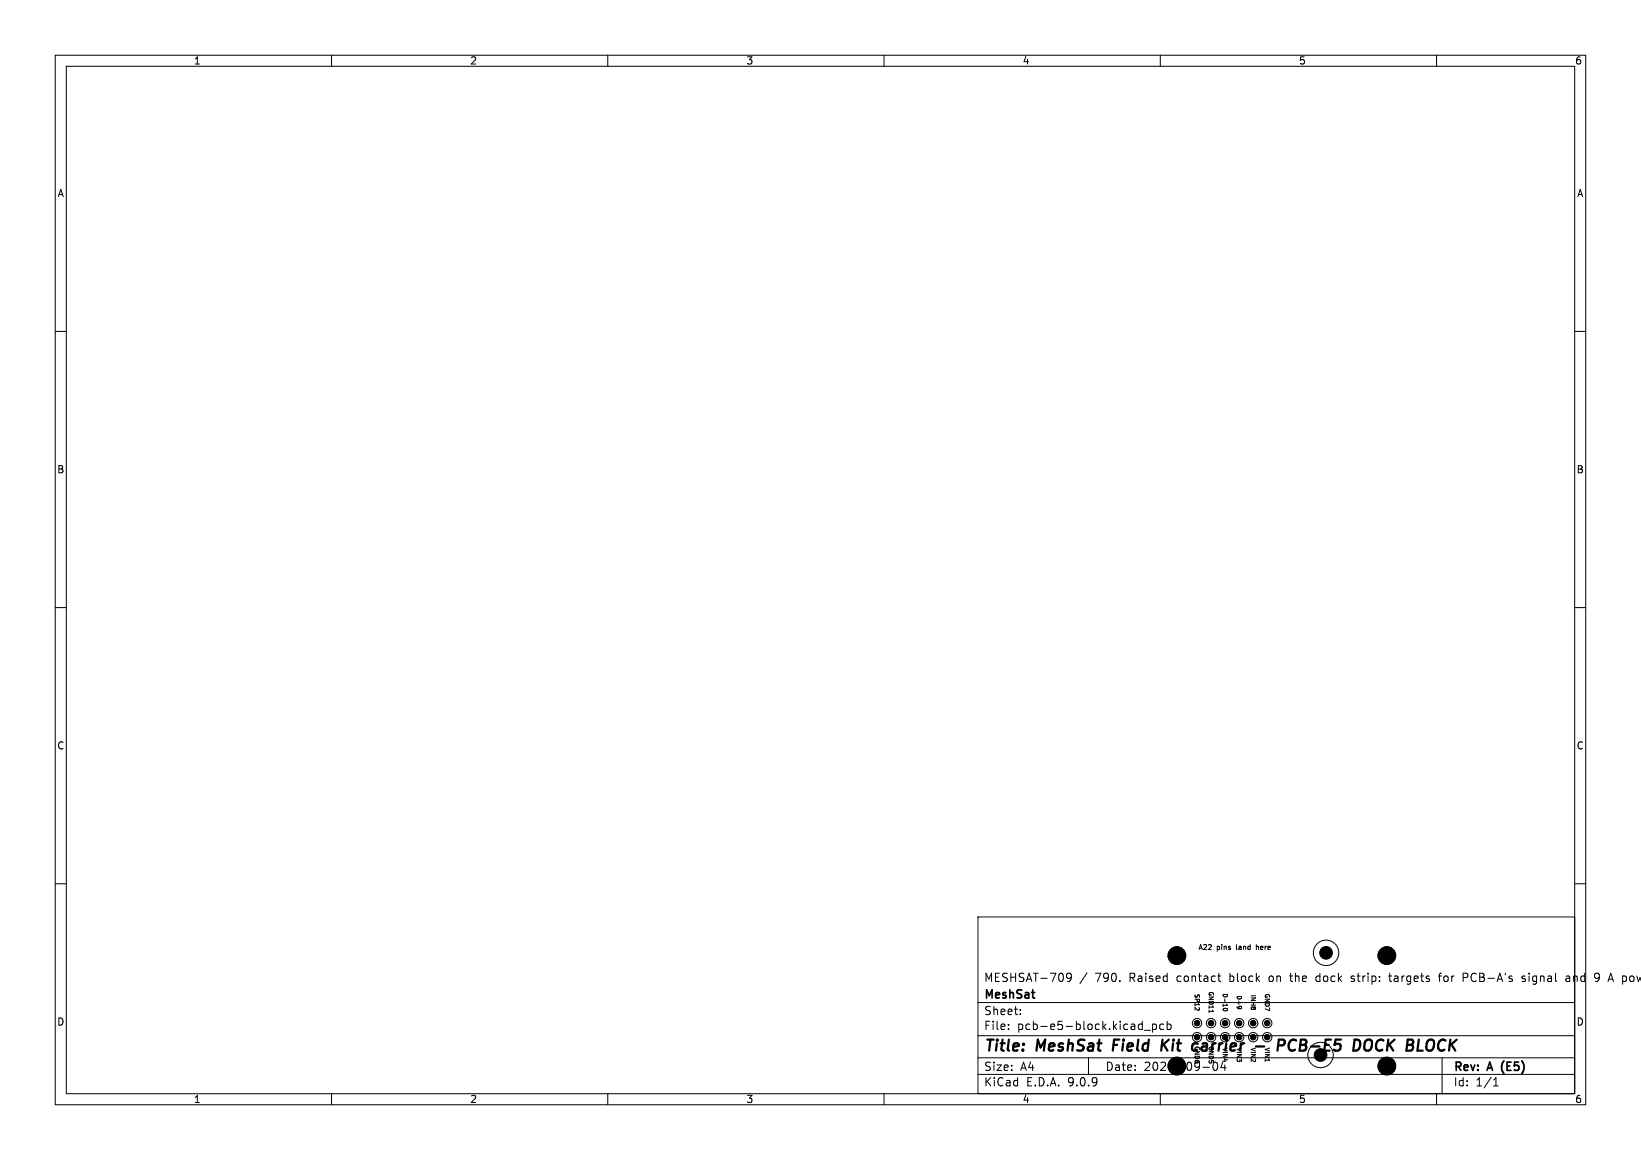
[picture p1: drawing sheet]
<svg xmlns="http://www.w3.org/2000/svg" width="297mm" height="210mm" viewBox="0 0 297 210" stroke-linecap="round" stroke-linejoin="round" font-family="sans-serif">
<defs><g id="words">
<g font-size="2.8">
<text x="178" y="190.9">Title:</text>
<text x="187.7" y="190.9">MeshSat</text>
<text x="202.3" y="190.9">Field</text>
<text x="211.8" y="190.9">Kit</text>
<text x="218.2" y="190.9">carrier</text>
<text x="230.5" y="190.9">-</text>
<text x="235.3" y="190.9">PCB-E5</text>
<text x="249.8" y="190.9">DOCK BLOCK</text>
</g>
<g font-size="2.1">
<text x="178" y="178">MESHSAT-709</text>
<text x="198.2" y="178">790.</text>
<text x="204.5" y="178">Raised</text>
<text x="213.2" y="178">contact</text>
<text x="222.9" y="178">block</text>
<text x="230.2" y="178">on</text>
<text x="234.2" y="178">the</text>
<text x="239" y="178">dock</text>
<text x="245.5" y="178">strip:</text>
<text x="252.6" y="178">targets</text>
<text x="261.7" y="178">for</text>
<text x="266.2" y="178">PCB-A's</text>
<text x="277" y="178">signal</text>
<text x="285.1" y="178">and</text>
<text x="290.5" y="178">9</text>
<text x="293.2" y="178">A po</text>
<text x="178" y="184">Sheet:</text>
<text x="178" y="181.2">MeshSat</text>
<text x="178" y="186.7">File:</text>
<text x="184.1" y="186.7">pcb-e5-block.kicad_pcb</text>
<text x="178" y="196.9">KiCad</text>
<text x="178" y="194.1">Size:</text>
<text x="184.7" y="194.1">A4</text>
<text x="185.7" y="196.9">E.D.A.</text>
<text x="193.3" y="196.9">9.0.9</text>
<text x="200" y="194.1">Date:</text>
<text x="207" y="194.1">2026-09-04</text>
<text x="263" y="194.3">Rev:</text>
<text x="263" y="196.9">Id:</text>
<text x="267.1" y="196.9">1/1</text>
<text x="269.4" y="194.3">A</text>
<text x="272.4" y="194.3">(E5)</text>
</g>
<g font-size="1.8">
<text x="35" y="11.9">1</text>
<text x="85" y="11.9">2</text>
<text x="135" y="11.9">3</text>
<text x="185" y="11.9">4</text>
<text x="235" y="11.9">5</text>
<text x="285" y="11.9">6</text>
<text x="10.3" y="35.9">A</text>
<text x="285.4" y="35.9">A</text>
<text x="10.3" y="85.9">B</text>
<text x="285.3" y="85.9">B</text>
<text x="10.3" y="135.9">C</text>
<text x="285.3" y="135.9">C</text>
<text x="10.3" y="185.9">D</text>
<text x="285.3" y="185.9">D</text>
<text x="35" y="199.9">1</text>
<text x="85" y="199.9">2</text>
<text x="135" y="199.9">3</text>
<text x="185" y="199.9">4</text>
<text x="235" y="199.9">5</text>
<text x="285" y="199.9">6</text>
</g>
<g font-size="1.3">
<text x="216.8" y="172.2">A22</text>
<text x="220.2" y="172.2">pins</text>
<text x="224" y="172.2">land</text>
<text x="227.8" y="172.2">here</text>
</g>
<g font-size="1.1">
<text x="216.1" y="179.8" transform="rotate(90 216.1 179.8)">SP12</text>
<text x="218.6" y="179.4" transform="rotate(90 218.6 179.4)">GND11</text>
<text x="221.1" y="179.7" transform="rotate(90 221.1 179.7)">D-10</text>
<text x="226.2" y="180" transform="rotate(90 226.2 180)">INH8</text>
<text x="228.8" y="179.8" transform="rotate(90 228.8 179.8)">GND7</text>
<text x="223.7" y="180.1" transform="rotate(90 223.7 180.1)">D+9</text>
<text x="216.1" y="189.3" transform="rotate(90 216.1 189.3)">GND6</text>
<text x="218.6" y="189.3" transform="rotate(90 218.6 189.3)">GND5</text>
<text x="221.1" y="189.6" transform="rotate(90 221.1 189.6)">VIN4</text>
<text x="223.7" y="189.6" transform="rotate(90 223.7 189.6)">VIN3</text>
<text x="226.2" y="189.6" transform="rotate(90 226.2 189.6)">VIN2</text>
<text x="228.8" y="189.6" transform="rotate(90 228.8 189.6)">VIN1</text>
</g>
</g></defs>
<g fill="none" stroke="#000" stroke-width=".18">
<path d="M10 10h277v190h-277zM12 12h273v186h-273zM60 10v2M110 10v2M160 10v2M210 10v2M260 10v2M10 60h2M285 60h2M10 110h2M285 110h2M10 160h2"/>
<path d="M177 166h108v32h-108zM193.9 176.8l-.3 .3h-.4l-.2-.3 .2-.5 .4-.1 .2 .1a.99 .99 0 0 1-.3 1.4h-.3M196.7 176.1l-1.2 2M220.4 176.7h.6M220.6 177.5l.4 .2M227.4 171v.9M227.5 171.3l-.1 .1M233.4 176.7h.6M238.5 176.7l-.3 .3v.4l.3 .3M244.5 177.6l.5 .1M245 176.7l-.4 .1-.1 .1 .1 .2 .4 .1M251.3 176.7h.6"/>
<path d="M251.5 176.2v1.3l.4 .2M260.3 176.7h.6M260.9 176.2l-.4 .2v1.3M264.8 176.2h.6l.3 .3M265.7 176.7l-.3 .3h-.6M276 176.8l-.3-.1-.2 .2v.2l.5 .2v.3h-.5M283.5 176.8h.5l.1 .9M284.1 177.1h-.5a.29 .29 0 0 0-.2 .3 .29 .29 0 0 0 .2 .3l.5-.1M285 160h2M289.2 176.2l.2 .1a1.22 1.22 0 0 1-.2 1.3M289.5 176.8l-.3 .3M60 198v2"/>
<path d="M110 198v2M160 198v2M177 194.5h108M177 191.5h108M177 187.5h108M177 181.5h108M182.5 186.3v.1M182.5 185.5v.1M184.7 183.6v.1M184.7 182.8v.1M197 191.5v3M206.6 185.4l.1 .1"/>
<path d="M206.7 184.9v1.5M206.7 186.3l-.1 .1M207.1 186.5h1.1M208.6 185.4v1.5M208.6 185.5l.4-.1 .3 .3v.4l-.1 .2h-.6M210 198v2M210.6 185.5l-.4-.1-.3 .3v.4l.1 .2h.6M211.2 185.5l.5-.1 .3 .3v.4l-.2 .2h-.6M211.2 184.9v1.5M217.7 193.2h1.2M218.8 182.9v.4M219.7 192.4l.2-.1a.8 .8 0 0 1 .5 .7 .8 .8 0 0 1-.5 .8l-.2-.1-.2-.5 .1-.6"/>
<path d="M221.3 192.2l-.3 1.1h.9M221.4 182.7a.39 .39 0 0 1 .5-.2 .39 .39 0 0 1 .2 .4 .39 .39 0 0 1-.4 .2 .39 .39 0 0 1-.3-.4zM221.7 192.8v1M224.2 182.5l.2 .1M224.7 182.5l-.1 .1-.6-.1M260 198v2M261 191.5v6.5M270.3 196.6h.9M270.3 195.5l.4-.4v1.5"/>
<circle cx="213" cy="173" r="1.6"/>
<circle cx="240" cy="172.5" r="2.3"/>
<circle cx="251" cy="173" r="1.6"/>
<circle cx="213" cy="193" r="1.6"/>
<circle cx="216.7" cy="185.2" r=".85"/>
<circle cx="216.7" cy="187.8" r=".85"/>
<circle cx="219.2" cy="185.2" r=".85"/>
<circle cx="219.2" cy="187.8" r=".85"/>
<circle cx="221.7" cy="185.2" r=".85"/>
<circle cx="221.7" cy="187.8" r=".85"/>
<circle cx="224.3" cy="185.2" r=".85"/>
<circle cx="224.3" cy="187.8" r=".85"/>
<circle cx="226.8" cy="185.2" r=".85"/>
<circle cx="226.8" cy="187.8" r=".85"/>
<circle cx="229.4" cy="185.2" r=".85"/>
<circle cx="229.4" cy="187.8" r=".85"/>
<circle cx="239" cy="191" r="2.3"/>
<circle cx="251" cy="193" r="1.6"/>
</g>
<path d="M201.6 188.2l-.2 2M210.4 188.2l-.2 2M210.6 189.1l.7 1.1M211.6 188.2l-1.3 1.2M216.6 188.9l.2 .1M217.6 189.5l-.1 .2v.4M227.3 189.4h1.5M232.4 189.1a.51 .51 0 0 0-.2-.9h-.7l-.3 2M234.6 188.4a.88 .88 0 0 0-1 0 .88 .88 0 0 0-.4 1 .69 .69 0 0 0 .3 .7 .69 .69 0 0 0 .9-.1M247.1 188.5a.69 .69 0 0 1 1.2 0 1.47 1.47 0 0 1-.6 1.7l-.6-.1a1.5 1.5 0 0 1 0-1.6zM249.1 189.1v.6" fill="none" stroke="#000" stroke-width=".4"/>
<g fill="#000" stroke="#000" stroke-width=".18">
<circle cx="213" cy="173" r="1.6"/>
<circle cx="240" cy="172.5" r="1.15"/>
<circle cx="251" cy="173" r="1.6"/>
<circle cx="213" cy="193" r="1.6"/>
<circle cx="216.7" cy="185.2" r=".5"/>
<circle cx="216.7" cy="187.8" r=".5"/>
<circle cx="219.2" cy="187.8" r=".5"/>
<circle cx="219.2" cy="185.2" r=".5"/>
<circle cx="221.7" cy="185.2" r=".5"/>
<circle cx="221.7" cy="187.8" r=".5"/>
<circle cx="224.3" cy="187.8" r=".5"/>
<circle cx="224.3" cy="185.2" r=".5"/>
<circle cx="226.8" cy="187.8" r=".5"/>
<circle cx="226.8" cy="185.2" r=".5"/>
<circle cx="229.4" cy="185.2" r=".5"/>
<circle cx="229.4" cy="187.8" r=".5"/>
<circle cx="239" cy="191" r="1.15"/>
<circle cx="251" cy="193" r="1.6"/>
</g>
<use href="#words"/>
</svg>
